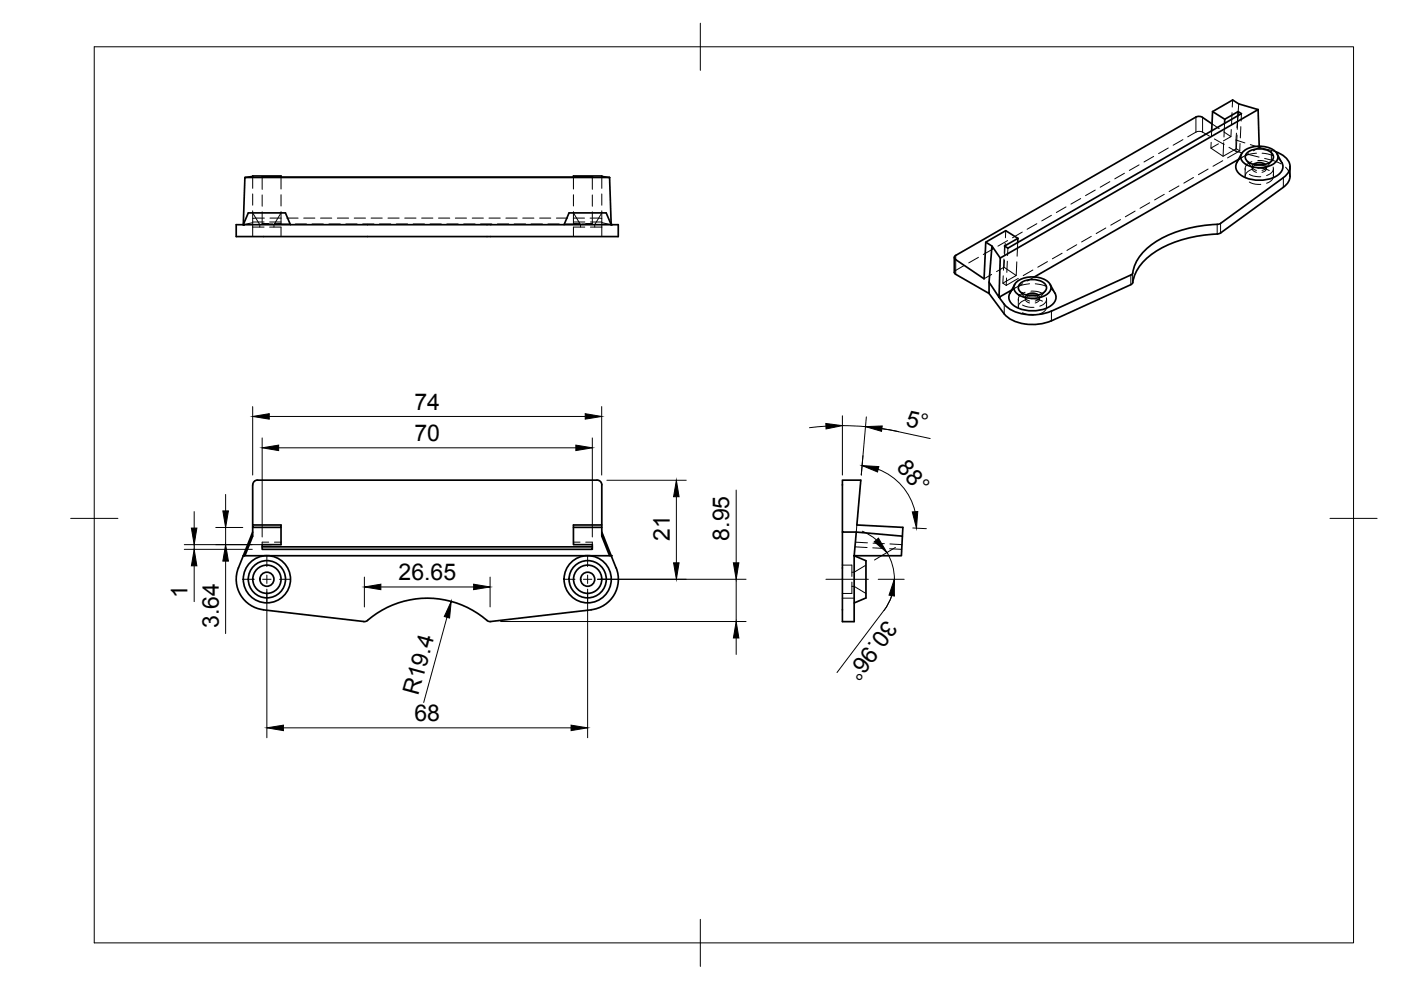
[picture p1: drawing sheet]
<svg xmlns="http://www.w3.org/2000/svg" width="297mm" height="210mm" viewBox="0 0 297 210" stroke-linecap="round" stroke-linejoin="round" font-family="sans-serif">
<defs><g id="words">
<g font-size="4.9">
<text x="87.9" y="86.9">74</text>
<text x="87.9" y="93.5">70</text>
<text x="191.9" y="90.3" transform="rotate(12 191.9 90.3)">5°</text>
<text x="189.9" y="99.3" transform="rotate(49 189.9 99.3)">88°</text>
<text x="142" y="114.7" transform="rotate(-90 142 114.7)">21</text>
<text x="154.6" y="114.6" transform="rotate(-90 154.6 114.6)">8.95</text>
<text x="84.5" y="123">26.65</text>
<text x="39.8" y="126.7" transform="rotate(-90 39.8 126.7)">1</text>
<text x="187.8" y="131.3" transform="rotate(127 187.8 131.3)">30.96°</text>
<text x="46.4" y="133.2" transform="rotate(-90 46.4 133.2)">3.64</text>
<text x="88.7" y="147.6" transform="rotate(-75 88.7 147.6)">R19.4</text>
<text x="87.9" y="152.9">68</text>
</g>
</g></defs>
<!-- layer: Visible -->
<g fill="none" stroke="#000" stroke-width=".36">
<path d="M51.9 37.6h77.3M59.6 37.6v-.3h-6l-1.7 .3-.3 10 1-2.5h7.9l1.1 2.5M59.6 37.5l-4 .1 70-.1-4 .1M121.6 37.5v-.2h6l1.6 .3M129.2 37.6l.4 10-1.1-2.5h-7.9l-1 2.5M257 26.3l-2-1.4a1.47 1.47 0 0 0-1.4-.1l-51 29.4M257.1 23.7l2.6 1.6M257.1 23.7l-.2 4M262.5 24.5v-.8l.7 .4-49.5 28.5-.7-.4 2.8-1.7M262.5 23.7l-2.8 1.6-.1 .9M262.6 33.8l-43.3 24.9M263.2 32.6l-1 1.9a2.12 2.12 0 0 0 1.2 2.8 7.6 7.6 0 0 0 7.8-.4 1.95 1.95 0 0 0 .6-2.4"/>
<path d="M263.6 32.1a5.8 5.8 0 0 1 6.8 0 1.63 1.63 0 0 1-.6 2.8 5.9 5.9 0 0 1-6.2-.4 1.52 1.52 0 0 1 0-2.4zM264.4 32.4a4.3 4.3 0 0 1 5.2 0 1.22 1.22 0 0 1-.5 2.1 4.4 4.4 0 0 1-4.7-.4 1.13 1.13 0 0 1 0-1.7zM265.8 34.9a2.21 2.21 0 0 1 2.5 0M266.3 35h1.4M266.7 23.2l.3 7.8M266.7 23.2l-4.1-1.2-1.3-.8-4.2 2.5M266.7 23.2l-54.6 31.5M270.4 32.1a4 4 0 0 1 3.1 3.1 2.81 2.81 0 0 1-1.4 2.4M270.7 32.6l1.1 1.9M272.1 37.7l-13.3 9.7M272.1 39.7l-13.3 9.7M273.5 35.3a4.5 4.5 0 0 1-.3 3.3l-1.1 1.1"/>
<path d="M50.1 47.6h81v2.6h-81zM202.3 54.6v3.2M202.3 57.7l.3 .5 7.1 4v-2.4M202.6 54.1l-.3 .5 .3 .4M209 51.3l1.3 .9M210.3 52.2l1.8 2.5-.3 8.3-2.1-3.2zM215.5 59.8a5.8 5.8 0 0 1 6.8 0 1.63 1.63 0 0 1-.6 2.8 5.9 5.9 0 0 1-6.2-.4 1.52 1.52 0 0 1 0-2.4zM215.8 50.5l-2.6-1.6-4.2 2.4-.4 7.8-6-4.1M215.8 50.5v.9M239.8 58.3l-16.9 7.7M258.1 47.6a24.1 24.1 0 0 0-15.1 5.2 8.7 8.7 0 0 0-2.9 5.3l-.3 .2M258.8 47.4l-.7 .2"/>
<path d="M258.8 49.4l-.2 .1a29.6 29.6 0 0 0-13.4 3.7 9.8 9.8 0 0 0-5.1 6.9l-.3 .2M209.7 62.2l3.2 4.4M214.5 61.5l-2.7 1.5a7.6 7.6 0 0 0 7.7 3.7l2.2-.3 1.2-.5M215.1 60.3l-1 1.9a2.12 2.12 0 0 0 1.2 2.8 7.6 7.6 0 0 0 7.8-.4 1.95 1.95 0 0 0 .6-2.4l-1-1.9M216.3 60.1a4.3 4.3 0 0 1 5.2 0 1.22 1.22 0 0 1-.5 2.1 4.4 4.4 0 0 1-4.7-.4 1.13 1.13 0 0 1 0-1.7zM217.6 62.5a2.21 2.21 0 0 1 2.5 0M218.2 62.7h1.4M239.8 60.4l-16.9 7.6a9.8 9.8 0 0 1-9.6-1l-.4-.5M51.6 117.8l-1.1 2.6M51.9 117.8h77.3M53.6 111.8v1.9l-1.7 4.1h-.3l2-5M54.6 101.8h72"/>
<path d="M54.6 101.8a1.01 1.01 0 0 0-1 1v8.5h6v.5h-6v-.5M55.6 115.9h70M126.6 101.8a1.01 1.01 0 0 1 1 1v8.5h-6v4.2h4v1h-70v-1h4v-3.7M127.6 111.8v1.9l1.6 4.1h.4l-2-5M127.6 111.3v.5h-6M129.6 117.8l1 2.6M178.6 112.8v19h2.5v-14M181.1 117.8h.1M181.1 117.8l2.5 1.1v7.9l-2.5 1M181.5 112.8h-2.9v-11h3.9l-.8 9.5 9.7 .5-.1 1.9M181.5 112.8l9.8 .9-.2 4.1h-10zM50.5 120.4a6.5 6.5 0 0 0 5.3 8.9l21.3 2.5"/>
<path d="M130.6 120.4a6.5 6.5 0 0 1-5.3 8.9l-21.3 2.5-.5-.1a19.5 19.5 0 0 0-25.8 0l-.5 .1"/>
<circle cx="56.6" cy="122.8" r="1.49"/>
<circle cx="56.6" cy="122.8" r="3"/>
<circle cx="56.6" cy="122.8" r="3.9"/>
<circle cx="56.6" cy="122.8" r="5"/>
<circle cx="124.6" cy="122.8" r="1.49"/>
<circle cx="124.6" cy="122.8" r="3"/>
<circle cx="124.6" cy="122.8" r="3.9"/>
<circle cx="124.6" cy="122.8" r="5"/>
</g>
<!-- layer: Hidden -->
<g fill="none" stroke="#000" stroke-width=".21">
<path d="M53.6 37.4v2.5M55.6 37.6v2.5M59.6 37.6v2.5M121.6 37.6v2.5M125.6 37.6v2.5M127.6 37.4v2.5M235.3 38.5l-2 1.2M238.4 36.7l-2.1 1.2M241.5 35l-2.1 1.1M244.6 33.2l-2.1 1.1M247.7 31.4l-2.1 1.2M250 39.4l-2.1 1.2"/>
<path d="M250.8 29.6l-2.1 1.2M253 37.6l-2 1.2M256.1 35.8l-2 1.2M256.4 28.9l-1.4-.9-.8-.2-.5 .2-1.9 1M256.8 30.2l-.1 1.2M256.9 27.7l-.1 1.3M257 26.3l1.5 1M257.5 29.5l2 1.1M258.3 30.5l-1.6 .9 2.6 1.7 2.8-1.6 .7 .5M259.2 34.1l-2 1.2M259.4 30.3l-.1 2.8M259.5 28l1.5 1-1.6 .9"/>
<path d="M259.6 26.2l-.1 2.9M260.6 31.2l1.4 .9M261 27.5v1.5M261.2 23.9l-.1 2.4M261.3 21.2v1.5M262 29.7v2.4M262 32.1l1.5 .3M262.1 28.2l-.1 1.5 1.9 .6M262.3 28.6l-.2 2.9M262.4 24.7l-.1 2.3M262.5 24.5l-.2 2.9M262.6 22l-.1 1.5"/>
<path d="M262.8 32l-2.5 1.5M262.9 30.4l-.1 1.6M263 33.6l-.8 .9M263.1 26.9l-.1 2.3M263.2 24.1l-.1 1.6M264 35.7v1.7M264.3 34l1.3 1.7M264.6 32.7l2.4 .6M264.7 32.6l-2.1 1.2M264.9 37l.8 .3 1.6 .2M264.9 38.6l1.2 .4 1.2 .1M265.1 30.7l1.9 .6"/>
<path d="M265.4 34.3a1.56 1.56 0 0 0-1.3 1.8M265.4 35.9a1.55 1.55 0 0 0-1.3 1.8M265.5 35.3v.4M265.7 32l1.3-.7 3.4 .8M265.7 34.9a.74 .74 0 0 0-.1 .8 .74 .74 0 0 0 .8 .4M266.3 35a.79 .79 0 0 0-.8 .8 .79 .79 0 0 0 .9 .7M266.4 32.5l-2.3 .5M266.7 34l1.1 .1 1.3 .4M266.7 35.7h1.1l1.3 .5M267 31v.3M267 31.3h.1M267.6 32.5l2.3 .5"/>
<path d="M267.7 35a.79 .79 0 0 1 .8 .8 .79 .79 0 0 1-.9 .7M268.1 33.6l2.1 .5 1.4 .6M268.2 34.9a.75 .75 0 0 1 .2 .8 .75 .75 0 0 1-.8 .4M268.5 35.3v.4M269.7 34l-1.3 1.7M269.9 35.4a1.56 1.56 0 0 1-1.4 1.8M269.9 37.1a1.56 1.56 0 0 1-1.4 1.8M270 35.7v1.7M270.9 33.6l.9 .9M272.6 35.4l.6 .8 .3 1.2M53.6 48.1h2.4M53.6 47.1h2.4"/>
<path d="M53.6 41.1v2.4M53.6 44.7v5.5M53.6 47.2l-2 .4M53.6 45.1l1.5 2.5v.5M55.6 41.3v2.4M55.6 44.9v2.6h2.2M55.6 47.4h1.4M56 46.2l-2.4 .1M57.2 48.1h2.4v2.1M57.2 47.1h2.4M57.2 46.2h2.4M59 47.5h2.4"/>
<path d="M59.6 44.9v2.5h-1.4M59.6 41.3v2.4M59.6 45.1l-1.5 2.5v.5M60.8 46.2h2.4M62.6 47.5h2.4M64.4 46.2h2.4M66.2 47.5h2.4M68 46.2h2.3M69.7 47.5h2.4M71.5 46.2h2.4M73.3 47.5h2.4M75.1 46.2h2.4"/>
<path d="M76.9 47.5h2.4M78.7 46.2h2.3M80.5 47.5h2.3M82.3 46.2h2.3M84 47.5h2.4M85.8 46.2h2.4M87.6 47.5h2.4M89.4 46.2h2.4M91.2 47.5h2.4M93 46.2h2.4M94.7 47.5h2.4M96.5 46.2h2.4"/>
<path d="M98.3 47.5h2.4M100.1 46.2h2.4M101.9 47.5h2.4M103.7 46.2h2.4M105.5 47.5h2.3M107.3 46.2h2.3M109 47.5h2.4M110.8 46.2h2.4M112.6 47.5h2.4M114.4 46.2h2.4M116.2 47.5h2.4M118 46.2h2.4"/>
<path d="M119.8 47.5h2.3M121.5 46.2h2.4M121.6 47.1h2.4M121.6 44.9v2.5h1.4M121.6 41.3v2.4M121.6 45.1l1.5 2.5v.5M124 48.1h-2.4v2.1M124.2 47.4h1.4M125.1 46.2l2.5 .1M125.2 48.1h2.4M125.2 47.1h2.4M125.6 41.3v2.4"/>
<path d="M125.6 44.9v2.6h-2.3M127.6 44.7v2.5l2 .4M127.6 41.1v2.4M127.6 47.2v3M127.6 45.1l-1.5 2.5v.5M204.3 56.3l-1.7 1-.3 .5M207.5 54.6l-2.1 1.1M210.2 58.2l-1.6 .9M210.5 52.8l-2 1.2M211.3 57.6l1.6-.9 2.6 1.7-2.9 1.6 .7 .5M212.7 58.5l-.1 1.5M212.9 54.9l-.2 2.4"/>
<path d="M213 55.2l-.1 1.5M213 52.2l-.1 1.5M213.1 51.6l-.1 2.4M213.2 48.9v1.5M213.4 58.9l-.1 1.6M213.6 55.4l-.1 2.4M213.6 51l-2 1.2M213.7 52.6l-.1 1.6M215.6 55.5l-.1 2.9M215.8 51.4l-.2 2.9M215.9 59l-2.6 1.5M216.7 49.2l-2 1.2"/>
<path d="M219 57.2l-2.1 1.2M219.3 58.7l-1.5 .9M219.8 47.4l-2 1.2M222.1 55.5l-2.1 1.2M222.9 45.6l-2 1.2M225.2 53.7l-2.1 1.2M226 43.9l-2 1.2M228.3 51.9l-2.1 1.2M229.1 42.1l-2 1.2M231.4 50.1l-2.1 1.2M232.2 40.3l-2.1 1.2M234.5 48.3l-2.1 1.2"/>
<path d="M237.6 46.6l-2.1 1.1M240.7 44.8l-2.1 1.2M243.8 43l-2.1 1.2M246.8 41.2l-2 1.2M214.9 61.3l-.8 .9M215.9 63.5v1.6M216.2 61.7l1.3 1.7M216.8 64.7l1.2 .4 1.2 .1M216.8 66.3l1.2 .4 1.2 .1M216.8 60.2l-2.3 1.3M217.3 62a1.52 1.52 0 0 0-1.3 1.8M217.3 63.6a1.52 1.52 0 0 0-1.3 1.8"/>
<path d="M217.4 63v.5M217.6 62.6a.68 .68 0 0 0-.2 .7 .68 .68 0 0 0 .7 .4l.2 .1M218.2 62.7a.79 .79 0 0 0-.8 .8 .79 .79 0 0 0 .9 .7M218.3 60.2l-2.3 .5M218.6 61.7l1.2 .1 1.2 .4M218.6 63.4h1.2l1.2 .5M219.5 60.2l2.3 .5M219.6 62.7a.79 .79 0 0 1 .8 .8 .79 .79 0 0 1-.9 .7M220.2 62.6a.68 .68 0 0 1 .1 .7 .68 .68 0 0 1-.6 .4l-.2 .1M220.4 63v.5M221.6 61.7l-1.3 1.7M221.8 63.1a1.51 1.51 0 0 1-1.3 1.8"/>
<path d="M221.8 64.8a1.52 1.52 0 0 1-1.3 1.8M221.9 63.5v1.6M222.8 61.3l.9 .9M57 114.9h-1.4v.6M58.2 114.9h1.4M121.6 114.9h1.4M124.2 114.9h1.4v.6M178.6 119.8h2v2.4M181.3 115.9l2.6 .2M181.4 114.9l2.5 .2M181.7 111.3l-.2 1.5M183.6 119.8l-2.5 1.5h-.5"/>
<path d="M185 116.2l2.4 .1M185.1 115.2l2.4 .1M188.6 116.3l2.6 .2M188.7 115.3l2.5 .2M178.6 126.8h2.5M180.6 123.4v2.4h-2M180.6 124.3h.5l2.5 1.5"/>
</g>
<!-- layer: Visible -->
<g fill="#000">
<circle cx="51.6" cy="47.6" r=".18"/>
<circle cx="129.6" cy="47.6" r=".18"/>
<circle cx="211.8" cy="63" r=".18"/>
<circle cx="51.6" cy="117.8" r=".18"/>
<circle cx="129.6" cy="117.8" r=".18"/>
<circle cx="181.1" cy="117.8" r=".18"/>
</g>
<!-- layer: Hidden Narrow -->
<path d="M253.6 24.8v3.2M255 24.9v3.1M269.6 31.9v2M202.6 54.2v.8" fill="none" stroke="#000" stroke-width=".21"/>
<!-- layer: Visible Narrow -->
<path d="M272.1 37.7v2M202.6 55v3.2M239.8 58.3v2.1M240.1 57.9v2M258.1 47.6v2M258.8 47.4v2M212.9 64.5v2.1M222.9 66v2" fill="none" stroke="#000" stroke-width=".21"/>
<!-- layer: BORDER -->
<path d="M20 9.9h267v190h-267zM148.5 4.9v10M15 109.9h10M282 109.9h10M148.5 194.9v10" fill="none" stroke="#000" stroke-width=".21"/>
<!-- layer: Smart Centers -->
<g fill="none" stroke="#000" stroke-width=".21">
<path d="M56.6 117.8v2.3M124.6 117.8v2.3M51.6 122.8h2.3M55.7 122.8h1.8M56.6 121.9v1.8M56.6 125.5v2.3M59.3 122.8h2.3M119.6 122.8h2.3M123.7 122.8h1.8M124.6 121.9v1.8M124.6 125.5v2.3M127.3 122.8h2.3"/>
<path d="M175.1 122.8h9"/>
</g>
<!-- layer: FD_Dimensions -->
<g fill="none" stroke="#000" stroke-width=".21">
<path d="M53.6 86.2v14.5M55.6 92.9v20.9M57.1 88.3h67M59.1 94.9h63M125.6 92.9v20.9M127.6 86.2v14.5M175.1 90.4l-3.5 .3M178.6 88.2v12.5M178.6 90.2l5.8 .3 6 1-3.4-.6M183.7 88.4l-1.1 12.3 .4-4.1M186.2 99.5a12.6 12.6 0 0 1 7.8 9M190.4 91.5l6.8 1.5"/>
<path d="M39.1 115.5h18.4M39.1 116.5h14.4M41.2 108.5v3.5M41.2 115.5v1M41.2 120v7.6M45.7 111.8h5.8M47.8 104.8v3.5M47.8 111.8v3.7M47.8 119v15.3M128.7 101.8h16.8M143.4 105.3v14M156.1 103.9v15.4"/>
<path d="M182.8 112.6l1.6 .8 1.4 1.1M188.1 117.1a11 11 0 0 1-.7 12.4M189.8 116.1l-4.4 2.6M193.5 111.9l2.9 .2M56.6 124.9v31.5M77.3 122.4v6.3M80.8 124.5h19.6M94.8 130.9l-5 18M103.9 122.4v6.3M106.1 131.8h52.1M124.6 124.9v31.5M126.7 122.8h31.5"/>
<path d="M156.1 122.8v9M156.1 135.3v3.5M186.2 122.8h5.5M187.4 129.4l-9.9 13.2M189.1 126.3l-.7 1.6-.9 1.5M60.1 154.3h61"/>
</g>
<g fill="#000" stroke="#000" stroke-width=".21">
<path d="M53.6 88.3l3.5-.6v1.2zM55.6 94.9l3.5-.5v1.1zM122.1 94.4l3.5 .5-3.5 .6zM124.1 87.7l3.5 .6-3.5 .6zM175.1 89.8l3.5 .4-3.5 .7zM183.5 90.5l3.5-.2-.1 1.2zM40.6 112h1.1l-.5 3.5zM41.2 116.5l.5 3.5h-1.1zM47.2 108.3h1.2l-.6 3.5zM47.8 115.5l.6 3.5h-1.2zM143.4 101.8l.6 3.5h-1.2zM142.8 119.3h1.2l-.6 3.5z"/>
<path d="M155.5 119.3h1.2l-.6 3.5zM182.8 98.7l3.5 .2-.2 1.2zM185.4 114.9l.8-.8 1.8 3.1zM193.4 108.5h1.2l-.3 3.5zM77.3 124.5l3.5-.6v1.1zM95.7 127.5l-.4 3.5-1.1-.3zM100.4 123.9l3.5 .6-3.5 .5zM156.1 131.8l.6 3.5h-1.2zM189.6 122.8v3.6l-1.1-.2zM56.6 154.3l3.5-.6v1.2zM121.1 153.7l3.5 .6-3.5 .6z"/>
</g>
<use href="#words"/>
</svg>
